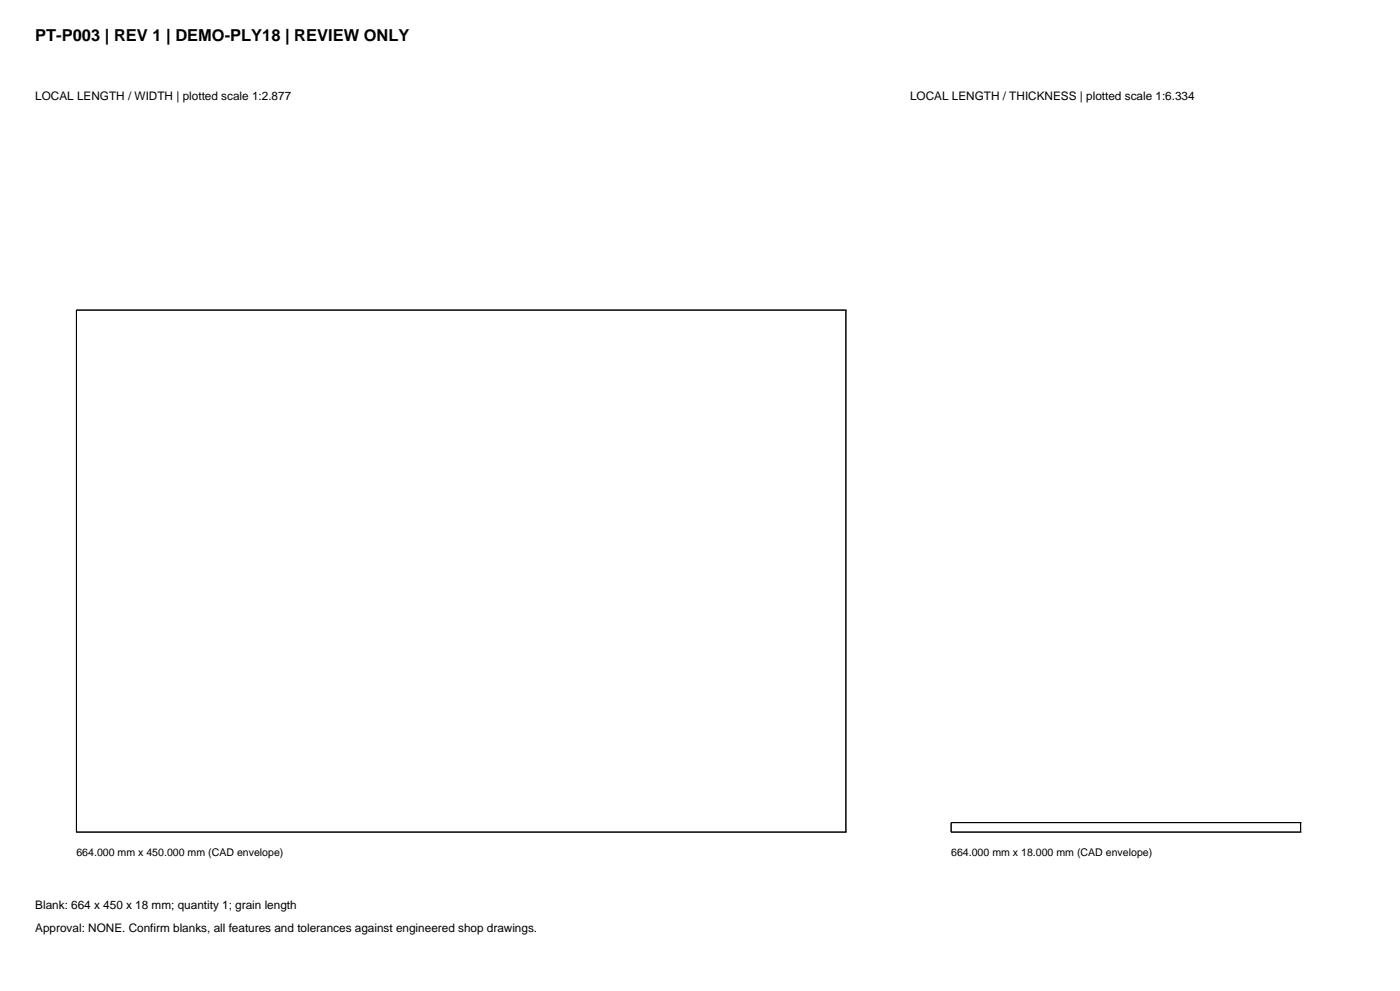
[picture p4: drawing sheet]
<svg xmlns="http://www.w3.org/2000/svg" width="420mm" height="297mm" viewBox="0 0 420 297" stroke-linecap="round" stroke-linejoin="round" font-family="sans-serif">
<defs><g id="words">
<text font-size="4.9" x="10.6" y="12.3">PT-P003 | REV 1 | DEMO-PLY18 | REVIEW ONLY</text>
<g font-size="3.5">
<text x="10.6" y="30">LOCAL LENGTH / WIDTH | plotted scale 1:2.877</text>
<text x="273" y="30">LOCAL LENGTH / THICKNESS | plotted scale 1:6.334</text>
<text x="10.6" y="272.3">Blank: 664 x 450 x 18 mm; quantity 1; grain length</text>
<text x="10.6" y="279.4">Approval: NONE. Confirm blanks, all features and tolerances against engineered shop drawings.</text>
</g>
<g font-size="3.2">
<text x="22.9" y="256.4">664.000 mm x 450.000 mm (CAD envelope)</text>
<text x="285.3" y="256.4">664.000 mm x 18.000 mm (CAD envelope)</text>
</g>
</g></defs>
<g fill="none" stroke="#000" stroke-width=".3">
<path d="M22.9 92.9h.1M22.9 92.9v156.5M22.9 92.9h230.9M253.8 92.9h.1M253.8 92.9v156.5M22.9 249.4h.1M22.9 249.4h230.9M253.8 249.4h.1M285.3 246.5h.1M285.3 249.4h.1M285.3 249.4h104.9M285.3 246.5v2.9"/>
<path d="M285.3 246.5h104.9M390.2 246.5h.1M390.2 249.4h.1M390.2 246.5v2.9"/>
</g>
<use href="#words"/>
</svg>
